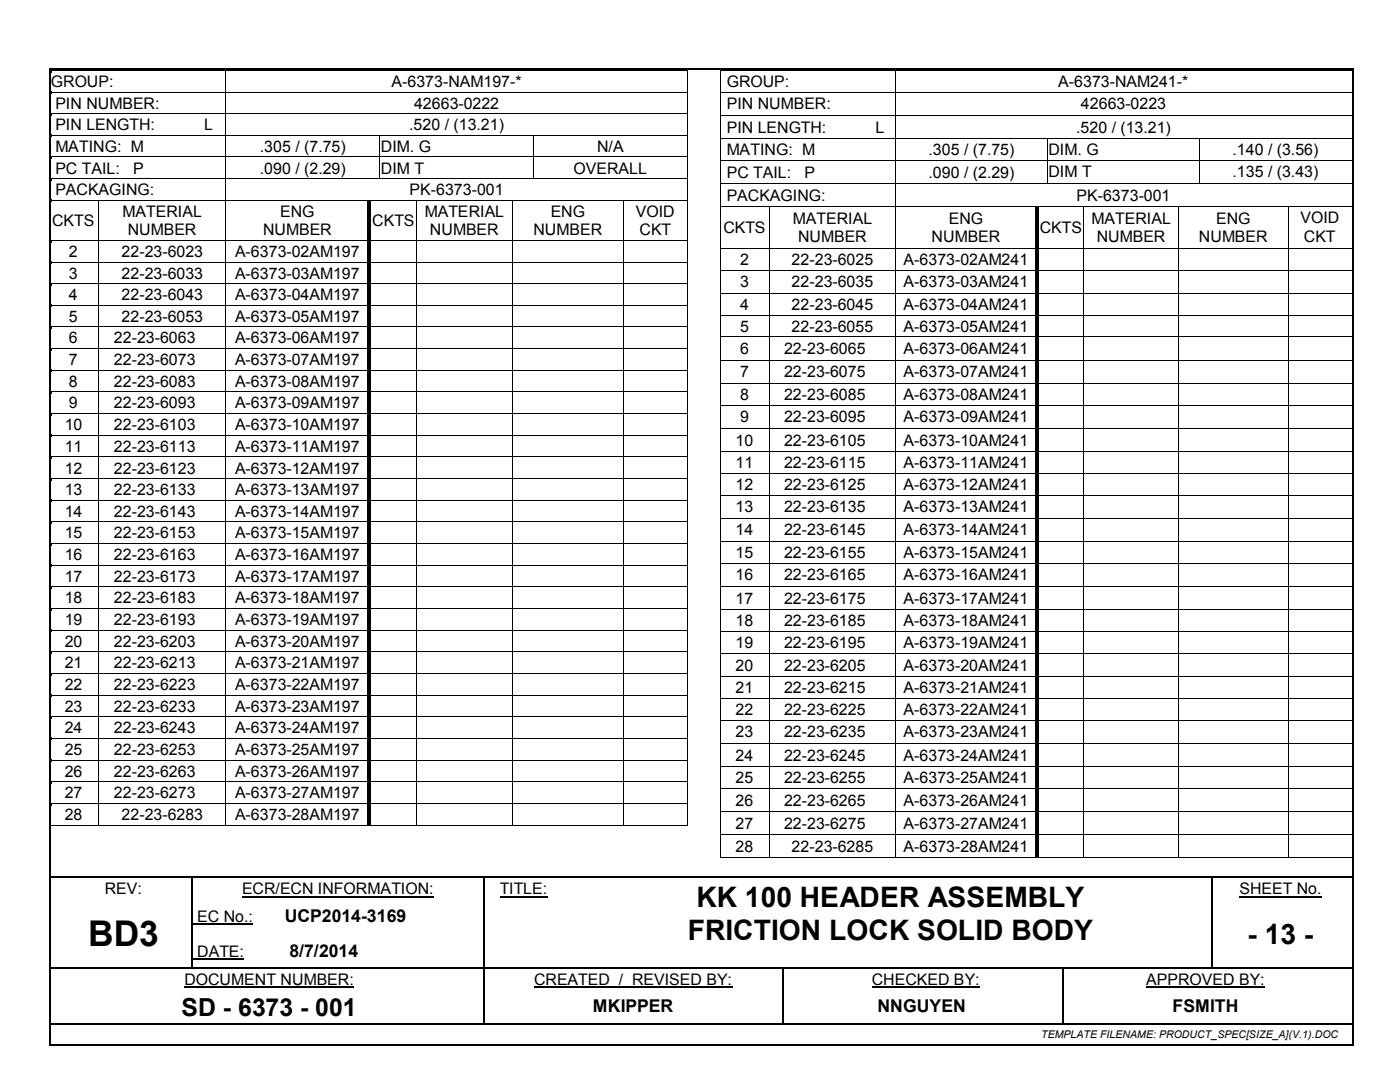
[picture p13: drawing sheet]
<svg xmlns="http://www.w3.org/2000/svg" width="279mm" height="216mm" viewBox="0 0 279 216" stroke-linecap="round" stroke-linejoin="round" font-family="sans-serif">
<defs><g id="words">
<text font-size="7.1" x="17.6" y="188.8">BD3</text>
<g font-size="5.6">
<text x="139" y="181.1">KK 100 HEADER ASSEMBLY</text>
<text x="137.3" y="187.6">FRICTION LOCK SOLID BODY</text>
<text x="249" y="188.3">- 13 -</text>
</g>
<text font-size="5" x="36.2" y="202.7">SD - 6373 - 001</text>
<g font-size="3.5">
<text x="56.8" y="184.1">UCP2014-3169</text>
<text x="57.8" y="191">8/7/2014</text>
<text x="118.3" y="202">MKIPPER</text>
<text x="175.1" y="202">NNGUYEN</text>
<text x="234" y="202">FSMITH</text>
</g>
<g font-size="3.2">
<text x="10.2" y="17.4">GROUP:</text>
<text x="78.1" y="17.4">A-6373-NAM197-*</text>
<text x="145" y="17.4">GROUP:</text>
<text x="211.2" y="17.4">A-6373-NAM241-*</text>
<text x="11" y="21.7">PIN NUMBER:</text>
<text x="82.6" y="21.7">42663-0222</text>
<text x="145" y="21.8">PIN NUMBER:</text>
<text x="215.7" y="21.8">42663-0223</text>
<text x="11" y="26">PIN LENGTH:</text>
<text x="40.7" y="26">L</text>
<text x="81.7" y="26">.520 / (13.21)</text>
<text x="145" y="26.5">PIN LENGTH:</text>
<text x="174.7" y="26.5">L</text>
<text x="214.8" y="26.5">.520 / (13.21)</text>
<text x="11" y="30.3">MATING: M</text>
<text x="11" y="34.6">PC TAIL:</text>
<text x="26.6" y="34.6">P</text>
<text x="51.9" y="30.3">.305 / (7.75)</text>
<text x="51.9" y="34.6">.090 / (2.29)</text>
<text x="76" y="30.3">DIM. G</text>
<text x="76" y="34.6">DIM T</text>
<text x="114.5" y="34.6">OVERALL</text>
<text x="119.2" y="30.3">N/A</text>
<text x="145" y="31">MATING: M</text>
<text x="145" y="35.5">PC TAIL:</text>
<text x="160.6" y="35.5">P</text>
<text x="185.3" y="31">.305 / (7.75)</text>
<text x="185.3" y="35.5">.090 / (2.29)</text>
<text x="209.3" y="30.9">DIM. G</text>
<text x="209.3" y="35.3">DIM T</text>
<text x="246" y="30.9">.140 / (3.56)</text>
<text x="246" y="35.3">.135 / (3.43)</text>
<text x="11" y="38.9">PACKAGING:</text>
<text x="81.7" y="38.9">PK-6373-001</text>
<text x="145" y="40.1">PACKAGING:</text>
<text x="214.8" y="40.1">PK-6373-001</text>
<text x="10.4" y="45.1">CKTS</text>
<text x="24.4" y="43.3">MATERIAL</text>
<text x="25.5" y="46.9">NUMBER</text>
<text x="52.5" y="46.9">NUMBER</text>
<text x="55.9" y="43.3">ENG</text>
<text x="74.3" y="45.1">CKTS</text>
<text x="84.8" y="43.3">MATERIAL</text>
<text x="85.8" y="46.9">NUMBER</text>
<text x="106.5" y="46.9">NUMBER</text>
<text x="109.9" y="43.3">ENG</text>
<text x="126.9" y="43.3">VOID</text>
<text x="127.6" y="46.9">CKT</text>
<text x="144.4" y="46.5">CKTS</text>
<text x="158.2" y="44.7">MATERIAL</text>
<text x="189.4" y="44.7">ENG</text>
<text x="207.5" y="46.5">CKTS</text>
<text x="217.8" y="44.7">MATERIAL</text>
<text x="242.7" y="44.7">ENG</text>
<text x="259.5" y="44.5">VOID</text>
<text x="13.8" y="51.3">2</text>
<text x="24.3" y="51.3">22-23-6023</text>
<text x="46.9" y="51.3">A-6373-02AM197</text>
<text x="147.7" y="52.9">2</text>
<text x="158" y="52.9">22-23-6025</text>
<text x="159.3" y="48.3">NUMBER</text>
<text x="180.3" y="52.9">A-6373-02AM241</text>
<text x="185.9" y="48.3">NUMBER</text>
<text x="218.9" y="48.3">NUMBER</text>
<text x="239.3" y="48.3">NUMBER</text>
<text x="260.2" y="48.2">CKT</text>
<text x="13.8" y="55.6">3</text>
<text x="13.8" y="59.9">4</text>
<text x="24.3" y="55.6">22-23-6033</text>
<text x="24.3" y="59.9">22-23-6043</text>
<text x="46.9" y="55.6">A-6373-03AM197</text>
<text x="46.9" y="59.9">A-6373-04AM197</text>
<text x="147.7" y="57.4">3</text>
<text x="158" y="57.4">22-23-6035</text>
<text x="180.3" y="57.4">A-6373-03AM241</text>
<text x="13.8" y="64.2">5</text>
<text x="24.3" y="64.2">22-23-6053</text>
<text x="46.9" y="64.2">A-6373-05AM197</text>
<text x="147.7" y="61.8">4</text>
<text x="158" y="61.8">22-23-6045</text>
<text x="180.3" y="61.8">A-6373-04AM241</text>
<text x="13.8" y="68.5">6</text>
<text x="22.7" y="68.5">22-23-6063</text>
<text x="46.9" y="68.5">A-6373-06AM197</text>
<text x="147.7" y="66.2">5</text>
<text x="147.7" y="70.7">6</text>
<text x="156.5" y="70.7">22-23-6065</text>
<text x="158" y="66.2">22-23-6055</text>
<text x="180.3" y="66.2">A-6373-05AM241</text>
<text x="180.3" y="70.7">A-6373-06AM241</text>
<text x="13.8" y="72.9">7</text>
<text x="13.8" y="77.2">8</text>
<text x="22.7" y="72.9">22-23-6073</text>
<text x="22.7" y="77.2">22-23-6083</text>
<text x="46.9" y="72.9">A-6373-07AM197</text>
<text x="46.9" y="77.2">A-6373-08AM197</text>
<text x="147.7" y="75.3">7</text>
<text x="156.5" y="75.3">22-23-6075</text>
<text x="180.3" y="75.3">A-6373-07AM241</text>
<text x="13.8" y="81.5">9</text>
<text x="22.7" y="81.5">22-23-6093</text>
<text x="46.9" y="81.5">A-6373-09AM197</text>
<text x="147.7" y="79.8">8</text>
<text x="156.5" y="79.8">22-23-6085</text>
<text x="180.3" y="79.8">A-6373-08AM241</text>
<text x="12.9" y="85.8">10</text>
<text x="22.7" y="85.8">22-23-6103</text>
<text x="46.9" y="85.8">A-6373-10AM197</text>
<text x="146.8" y="88.9">10</text>
<text x="147.7" y="84.3">9</text>
<text x="156.5" y="84.3">22-23-6095</text>
<text x="156.5" y="88.9">22-23-6105</text>
<text x="180.3" y="84.3">A-6373-09AM241</text>
<text x="180.3" y="88.9">A-6373-10AM241</text>
<text x="12.9" y="90.1">11</text>
<text x="12.9" y="94.5">12</text>
<text x="22.7" y="90.1">22-23-6113</text>
<text x="22.7" y="94.5">22-23-6123</text>
<text x="46.9" y="90.1">A-6373-11AM197</text>
<text x="46.9" y="94.5">A-6373-12AM197</text>
<text x="146.8" y="93.4">11</text>
<text x="156.5" y="93.4">22-23-6115</text>
<text x="180.3" y="93.4">A-6373-11AM241</text>
<text x="12.9" y="98.8">13</text>
<text x="22.7" y="98.8">22-23-6133</text>
<text x="46.9" y="98.8">A-6373-13AM197</text>
<text x="146.8" y="97.7">12</text>
<text x="156.5" y="97.7">22-23-6125</text>
<text x="180.3" y="97.7">A-6373-12AM241</text>
<text x="12.9" y="103.1">14</text>
<text x="12.9" y="107.4">15</text>
<text x="22.7" y="103.1">22-23-6143</text>
<text x="22.7" y="107.4">22-23-6153</text>
<text x="46.9" y="103.1">A-6373-14AM197</text>
<text x="46.9" y="107.4">A-6373-15AM197</text>
<text x="146.8" y="102.2">13</text>
<text x="146.8" y="106.8">14</text>
<text x="156.5" y="102.2">22-23-6135</text>
<text x="156.5" y="106.8">22-23-6145</text>
<text x="180.3" y="102.2">A-6373-13AM241</text>
<text x="180.3" y="106.8">A-6373-14AM241</text>
<text x="12.9" y="111.8">16</text>
<text x="22.7" y="111.8">22-23-6163</text>
<text x="46.9" y="111.8">A-6373-16AM197</text>
<text x="146.8" y="111.3">15</text>
<text x="156.5" y="111.3">22-23-6155</text>
<text x="180.3" y="111.3">A-6373-15AM241</text>
<text x="12.9" y="116.1">17</text>
<text x="22.7" y="116.1">22-23-6173</text>
<text x="46.9" y="116.1">A-6373-17AM197</text>
<text x="146.8" y="115.8">16</text>
<text x="156.5" y="115.8">22-23-6165</text>
<text x="180.3" y="115.8">A-6373-16AM241</text>
<text x="12.9" y="120.4">18</text>
<text x="12.9" y="124.7">19</text>
<text x="22.7" y="120.4">22-23-6183</text>
<text x="22.7" y="124.7">22-23-6193</text>
<text x="46.9" y="120.4">A-6373-18AM197</text>
<text x="46.9" y="124.7">A-6373-19AM197</text>
<text x="146.8" y="120.5">17</text>
<text x="146.8" y="125">18</text>
<text x="156.5" y="120.5">22-23-6175</text>
<text x="156.5" y="125">22-23-6185</text>
<text x="180.3" y="120.5">A-6373-17AM241</text>
<text x="180.3" y="125">A-6373-18AM241</text>
<text x="12.9" y="129">20</text>
<text x="22.7" y="129">22-23-6203</text>
<text x="46.9" y="129">A-6373-20AM197</text>
<text x="146.8" y="129.3">19</text>
<text x="156.5" y="129.3">22-23-6195</text>
<text x="180.3" y="129.3">A-6373-19AM241</text>
<text x="12.9" y="133.3">21</text>
<text x="12.9" y="137.7">22</text>
<text x="22.7" y="133.3">22-23-6213</text>
<text x="22.7" y="137.7">22-23-6223</text>
<text x="46.9" y="133.3">A-6373-21AM197</text>
<text x="46.9" y="137.7">A-6373-22AM197</text>
<text x="146.8" y="133.8">20</text>
<text x="156.5" y="133.8">22-23-6205</text>
<text x="180.3" y="133.8">A-6373-20AM241</text>
<text x="12.9" y="142">23</text>
<text x="22.7" y="142">22-23-6233</text>
<text x="46.9" y="142">A-6373-23AM197</text>
<text x="146.8" y="138.3">21</text>
<text x="146.8" y="142.7">22</text>
<text x="156.5" y="138.3">22-23-6215</text>
<text x="156.5" y="142.7">22-23-6225</text>
<text x="180.3" y="138.3">A-6373-21AM241</text>
<text x="180.3" y="142.7">A-6373-22AM241</text>
<text x="12.9" y="146.3">24</text>
<text x="22.7" y="146.3">22-23-6243</text>
<text x="46.9" y="146.3">A-6373-24AM197</text>
<text x="146.8" y="147.2">23</text>
<text x="156.5" y="147.2">22-23-6235</text>
<text x="180.3" y="147.2">A-6373-23AM241</text>
<text x="12.9" y="150.6">25</text>
<text x="12.9" y="155">26</text>
<text x="22.7" y="150.6">22-23-6253</text>
<text x="22.7" y="155">22-23-6263</text>
<text x="46.9" y="150.6">A-6373-25AM197</text>
<text x="46.9" y="155">A-6373-26AM197</text>
<text x="146.8" y="151.8">24</text>
<text x="156.5" y="151.8">22-23-6245</text>
<text x="180.3" y="151.8">A-6373-24AM241</text>
<text x="12.9" y="159.3">27</text>
<text x="22.7" y="159.3">22-23-6273</text>
<text x="46.9" y="159.3">A-6373-27AM197</text>
<text x="146.8" y="156.3">25</text>
<text x="146.8" y="160.7">26</text>
<text x="156.5" y="156.3">22-23-6255</text>
<text x="156.5" y="160.7">22-23-6265</text>
<text x="180.3" y="156.3">A-6373-25AM241</text>
<text x="180.3" y="160.7">A-6373-26AM241</text>
<text x="12.9" y="163.6">28</text>
<text x="24.3" y="163.6">22-23-6283</text>
<text x="46.9" y="163.6">A-6373-28AM197</text>
<text x="146.8" y="165.4">27</text>
<text x="156.5" y="165.4">22-23-6275</text>
<text x="180.3" y="165.4">A-6373-27AM241</text>
<text x="146.8" y="170">28</text>
<text x="158" y="170">22-23-6285</text>
<text x="180.3" y="170">A-6373-28AM241</text>
<text x="20.9" y="178.5">REV:</text>
<text x="48.3" y="178.5">ECR/ECN INFORMATION:</text>
<text x="99.7" y="178.5">TITLE:</text>
<text x="247.4" y="178.5">SHEET No.</text>
<text x="39.4" y="184">EC No.:</text>
<text x="39.4" y="190.9">DATE:</text>
<text x="36.8" y="196.5">DOCUMENT NUMBER:</text>
<text x="106.6" y="196.5">CREATED / REVISED BY:</text>
<text x="174" y="196.5">CHECKED BY:</text>
<text x="228.8" y="196.5">APPROVED BY:</text>
</g>
<text font-size="2.1" x="207.8" y="207.1">TEMPLATE FILENAME: PRODUCT_SPEC[SIZE_A](V.1).DOC</text>
</g></defs>
<path d="M48.3 178.9h38.3M99.7 178.9h9.6M247.4 178.9h16.4M36.8 197h33.9M38.5 184.5h12M38.5 191.4h10.2M106.6 197h39.5M174 197h21.5M228.8 197h23.6" fill="none" stroke="#000" stroke-width=".21"/>
<g fill="none" stroke="#000" stroke-width=".34">
<path d="M10 14v194.3M10.2 13.8h259.7M270 14v194.3M10.2 175.1h28M38.6 175.1h57.8M96.7 175.1h16.8M113.9 175.1h127.9M242.1 175.1h26.9M96.5 198.1v6.1M156.2 198.1v6.1M10.2 204.4h86.2M10.2 208.4h259.7"/>
<path d="M96.7 204.4h59.3M156.4 204.4h55.5M212.3 204.4h56.7"/>
</g>
<g fill="#000">
<path d="M9.8 13.6h.4v.4h-.4zM10.2 14h.1v.4h-.1zM10.2 14h.1v.1h-.1zM10.2 18.3h.1v.4h-.1zM45 14.1h.2v.3h-.2zM45 14h.2v.1h-.2zM45 18.3h.2v.4h-.2zM137.1 14h.1v.4h-.1zM137.1 14h.1v.1h-.1zM137.1 18.3h.1v.4h-.1zM143.8 14h.2v.4h-.2zM143.8 14h.2v.1h-.2z"/>
<path d="M143.8 18.3h.2v.5h-.2zM178.6 14.1h.1v.3h-.1zM178.6 14h.1v.1h-.1zM178.6 18.3h.1v.5h-.1zM269.7 14h.2v.1h-.2zM269.9 13.6h.3v.4h-.3zM10.2 22.6h.1v.4h-.1zM10.2 26.9h.1v.4h-.1zM10.2 31.2h.1v.5h-.1zM10.2 35.6h.1v.4h-.1zM45 22.6h.2v.4h-.2zM45 26.9h.2v.4h-.2z"/>
<path d="M45 31.2h.2v.5h-.2zM45 35.6h.2v.4h-.2zM75.7 27.1h.2v.2h-.2zM75.7 26.9h.2v.2h-.2zM75.7 31.2h.2v.5h-.2zM75.7 35.6h.2v.1h-.2zM106.4 27.1h.2v.2h-.2zM106.4 26.9h.2v.2h-.2zM106.4 31.2h.2v.5h-.2zM106.4 35.6h.2v.1h-.2zM137.1 22.6h.1v.4h-.1zM137.1 26.9h.1v.4h-.1z"/>
<path d="M137.1 31.2h.1v.5h-.1zM137.1 35.6h.1v.4h-.1zM143.8 22.9h.2v.5h-.2zM143.8 27.6h.2v.4h-.2zM143.8 31.9h.2v.4h-.2zM143.8 36.5h.2v.5h-.2zM178.6 22.9h.1v.5h-.1zM178.6 27.6h.1v.4h-.1zM178.6 31.9h.1v.4h-.1zM178.6 36.5h.1v.5h-.1zM208.9 27.7h.2v.3h-.2zM208.9 27.6h.2v.1h-.2z"/>
<path d="M208.9 31.9h.2v.4h-.2zM208.9 36.5h.2v.2h-.2zM239.2 27.7h.2v.3h-.2zM239.2 27.6h.2v.1h-.2zM239.2 31.9h.2v.4h-.2zM239.2 36.5h.2v.2h-.2zM10.2 39.9h.1v.4h-.1zM10.2 47.9h.1v.4h-.1zM10.2 52.2h.1v.4h-.1zM10.2 56.5h.1v.4h-.1zM19.6 40h.2v.3h-.2zM19.6 39.9h.2v.1h-.2z"/>
<path d="M19.6 47.9h.2v.4h-.2zM19.6 52.2h.2v.4h-.2zM19.6 56.5h.2v.4h-.2zM45 39.9h.2v.4h-.2zM45 47.9h.2v.4h-.2zM45 52.2h.2v.4h-.2zM45 56.5h.2v.4h-.2zM73.3 40h.2v.3h-.2zM73.3 39.9h.1v.1h-.1zM73.3 47.9h.2v.4h-.2zM73.3 52.2h.2v.4h-.2zM73.3 56.5h.2v.4h-.2z"/>
<path d="M73.8 40h.2v.3h-.2zM73.8 47.9h.2v.4h-.2zM73.8 52.2h.2v.4h-.2zM73.8 56.5h.2v.4h-.2zM83.1 40h.2v.3h-.2zM83.1 39.9h.2v.1h-.2zM83.1 47.9h.2v.4h-.2zM83.1 52.2h.2v.4h-.2zM83.1 56.5h.2v.4h-.2zM102.2 40h.1v.3h-.1zM102.2 39.9h.1v.1h-.1zM102.2 47.9h.1v.4h-.1z"/>
<path d="M102.2 52.2h.1v.4h-.1zM102.2 56.5h.1v.4h-.1zM124.4 40h.1v.3h-.1zM124.4 39.9h.1v.1h-.1zM124.4 47.9h.1v.4h-.1zM124.4 52.2h.1v.4h-.1zM124.4 56.5h.1v.4h-.1zM137.1 39.9h.1v.4h-.1zM137.1 47.9h.1v.4h-.1zM137.1 52.2h.1v.4h-.1zM137.1 56.5h.1v.4h-.1zM143.8 41.1h.2v.5h-.2z"/>
<path d="M143.8 49.4h.2v.5h-.2zM143.8 53.8h.2v.4h-.2zM143.8 58.4h.2v.4h-.2zM153.5 41.3h.2v.3h-.2zM153.5 41.1h.2v.2h-.2zM153.5 49.4h.2v.5h-.2zM153.5 53.8h.2v.4h-.2zM153.5 58.4h.2v.4h-.2zM178.6 41.1h.1v.5h-.1zM178.6 49.4h.1v.5h-.1zM178.6 53.8h.1v.4h-.1zM178.6 58.4h.1v.4h-.1z"/>
<path d="M206.5 41.3h.3v.3h-.3zM206.5 41.1h.2v.2h-.2zM206.5 49.4h.3v.5h-.3zM206.5 53.8h.3v.4h-.3zM206.5 58.4h.3v.4h-.3zM207.1 41.3h.2v.3h-.2zM207.1 49.4h.2v.5h-.2zM207.1 53.8h.2v.4h-.2zM207.1 58.4h.2v.4h-.2zM216.2 41.3h.2v.3h-.2zM216.2 41.1h.2v.2h-.2zM216.2 49.4h.2v.5h-.2z"/>
<path d="M216.2 53.8h.2v.4h-.2zM216.2 58.4h.2v.4h-.2zM235.1 41.3h.1v.3h-.1zM235.1 41.1h.1v.2h-.1zM235.1 49.4h.1v.5h-.1zM235.1 53.8h.1v.4h-.1zM235.1 58.4h.1v.4h-.1zM257 41.3h.2v.3h-.2zM257 41.1h.2v.2h-.2zM257 49.4h.2v.5h-.2zM257 53.8h.2v.4h-.2zM257 58.4h.2v.4h-.2z"/>
<path d="M10.2 60.8h.1v.5h-.1zM10.2 65.2h.1v.4h-.1zM10.2 69.5h.1v.4h-.1zM10.2 73.8h.1v.4h-.1zM10.2 78.1h.1v.4h-.1zM19.6 60.8h.2v.5h-.2zM19.6 65.2h.2v.4h-.2zM19.6 69.5h.2v.4h-.2zM19.6 73.8h.2v.4h-.2zM19.6 78.1h.2v.4h-.2zM45 60.8h.2v.5h-.2zM45 65.2h.2v.4h-.2z"/>
<path d="M45 69.5h.2v.4h-.2zM45 73.8h.2v.4h-.2zM45 78.1h.2v.4h-.2zM73.3 60.8h.2v.5h-.2zM73.3 65.2h.2v.4h-.2zM73.3 69.5h.2v.4h-.2zM73.3 73.8h.2v.4h-.2zM73.3 78.1h.2v.4h-.2zM73.8 60.8h.2v.5h-.2zM73.8 65.2h.2v.4h-.2zM73.8 69.5h.2v.4h-.2zM73.8 73.8h.2v.4h-.2z"/>
<path d="M73.8 78.1h.2v.4h-.2zM83.1 60.8h.2v.5h-.2zM83.1 65.2h.2v.4h-.2zM83.1 69.5h.2v.4h-.2zM83.1 73.8h.2v.4h-.2zM83.1 78.1h.2v.4h-.2zM102.2 60.8h.1v.5h-.1zM102.2 65.2h.1v.4h-.1zM102.2 69.5h.1v.4h-.1zM102.2 73.8h.1v.4h-.1zM102.2 78.1h.1v.4h-.1zM124.4 60.8h.1v.5h-.1z"/>
<path d="M124.4 65.2h.1v.4h-.1zM124.4 69.5h.1v.4h-.1zM124.4 73.8h.1v.4h-.1zM124.4 78.1h.1v.4h-.1zM137.1 60.8h.1v.5h-.1zM137.1 65.2h.1v.4h-.1zM137.1 69.5h.1v.4h-.1zM137.1 73.8h.1v.4h-.1zM137.1 78.1h.1v.4h-.1zM143.8 62.8h.2v.4h-.2zM143.8 67.1h.2v.5h-.2zM143.8 71.8h.2v.4h-.2z"/>
<path d="M143.8 76.4h.2v.4h-.2zM153.5 62.8h.2v.4h-.2zM153.5 67.1h.2v.5h-.2zM153.5 71.8h.2v.4h-.2zM153.5 76.4h.2v.4h-.2zM178.6 62.8h.1v.4h-.1zM178.6 67.1h.1v.5h-.1zM178.6 71.8h.1v.4h-.1zM178.6 76.4h.1v.4h-.1zM206.5 62.8h.3v.4h-.3zM206.5 67.1h.3v.5h-.3zM206.5 71.8h.3v.4h-.3z"/>
<path d="M206.5 76.4h.3v.4h-.3zM207.1 62.8h.2v.4h-.2zM207.1 67.1h.2v.5h-.2zM207.1 71.8h.2v.4h-.2zM207.1 76.4h.2v.4h-.2zM216.2 62.8h.2v.4h-.2zM216.2 67.1h.2v.5h-.2zM216.2 71.8h.2v.4h-.2zM216.2 76.4h.2v.4h-.2zM235.1 62.8h.1v.4h-.1zM235.1 67.1h.1v.5h-.1zM235.1 71.8h.1v.4h-.1z"/>
<path d="M235.1 76.4h.1v.4h-.1zM257 62.8h.2v.4h-.2zM257 67.1h.2v.5h-.2zM257 71.8h.2v.4h-.2zM257 76.4h.2v.4h-.2zM10.2 82.4h.1v.4h-.1zM10.2 86.7h.1v.5h-.1zM10.2 91.1h.1v.4h-.1zM10.2 95.4h.1v.4h-.1zM19.6 82.4h.2v.4h-.2zM19.6 86.7h.2v.5h-.2zM19.6 91.1h.2v.4h-.2z"/>
<path d="M19.6 95.4h.2v.4h-.2zM45 82.4h.2v.4h-.2zM45 86.7h.2v.5h-.2zM45 91.1h.2v.4h-.2zM45 95.4h.2v.4h-.2zM73.3 82.4h.2v.4h-.2zM73.3 86.7h.2v.5h-.2zM73.3 91.1h.2v.4h-.2zM73.3 95.4h.2v.4h-.2zM73.8 82.4h.2v.4h-.2zM73.8 86.7h.2v.5h-.2zM73.8 91.1h.2v.4h-.2z"/>
<path d="M73.8 95.4h.2v.4h-.2zM83.1 82.4h.2v.4h-.2zM83.1 86.7h.2v.5h-.2zM83.1 91.1h.2v.4h-.2zM83.1 95.4h.2v.4h-.2zM102.2 82.4h.1v.4h-.1zM102.2 86.7h.1v.5h-.1zM102.2 91.1h.1v.4h-.1zM102.2 95.4h.1v.4h-.1zM124.4 82.4h.1v.4h-.1zM124.4 86.7h.1v.5h-.1zM124.4 91.1h.1v.4h-.1z"/>
<path d="M124.4 95.4h.1v.4h-.1zM137.1 82.4h.1v.4h-.1zM137.1 86.7h.1v.5h-.1zM137.1 91.1h.1v.4h-.1zM137.1 95.4h.1v.4h-.1zM143.8 80.7h.2v.5h-.2zM143.8 85.4h.2v.4h-.2zM143.8 90h.2v.4h-.2zM143.8 94.4h.2v.4h-.2zM143.8 98.7h.2v.4h-.2zM153.5 80.7h.2v.5h-.2zM153.5 85.4h.2v.4h-.2z"/>
<path d="M153.5 90h.2v.4h-.2zM153.5 94.4h.2v.4h-.2zM153.5 98.7h.2v.4h-.2zM178.6 80.7h.1v.5h-.1zM178.6 85.4h.1v.4h-.1zM178.6 90h.1v.4h-.1zM178.6 94.4h.1v.4h-.1zM178.6 98.7h.1v.4h-.1zM206.5 80.7h.3v.5h-.3zM206.5 85.4h.3v.4h-.3zM206.5 90h.3v.4h-.3zM206.5 94.4h.3v.4h-.3z"/>
<path d="M206.5 98.7h.3v.4h-.3zM207.1 80.7h.2v.5h-.2zM207.1 85.4h.2v.4h-.2zM207.1 90h.2v.4h-.2zM207.1 94.4h.2v.4h-.2zM207.1 98.7h.2v.4h-.2zM216.2 80.7h.2v.5h-.2zM216.2 85.4h.2v.4h-.2zM216.2 90h.2v.4h-.2zM216.2 94.4h.2v.4h-.2zM216.2 98.7h.2v.4h-.2zM235.1 80.7h.1v.5h-.1z"/>
<path d="M235.1 85.4h.1v.4h-.1zM235.1 90h.1v.4h-.1zM235.1 94.4h.1v.4h-.1zM235.1 98.7h.1v.4h-.1zM257 80.7h.2v.5h-.2zM257 85.4h.2v.4h-.2zM257 90h.2v.4h-.2zM257 94.4h.2v.4h-.2zM257 98.7h.2v.4h-.2zM10.2 99.7h.1v.5h-.1zM10.2 104.1h.1v.4h-.1zM10.2 108.4h.1v.4h-.1z"/>
<path d="M10.2 112.7h.1v.4h-.1zM10.2 117h.1v.4h-.1zM19.6 99.7h.2v.5h-.2zM19.6 104.1h.2v.4h-.2zM19.6 108.4h.2v.4h-.2zM19.6 112.7h.2v.4h-.2zM19.6 117h.2v.4h-.2zM45 99.7h.2v.5h-.2zM45 104.1h.2v.4h-.2zM45 108.4h.2v.4h-.2zM45 112.7h.2v.4h-.2zM45 117h.2v.4h-.2z"/>
<path d="M73.3 99.7h.2v.5h-.2zM73.3 104.1h.2v.4h-.2zM73.3 108.4h.2v.4h-.2zM73.3 112.7h.2v.4h-.2zM73.3 117h.2v.4h-.2zM73.8 99.7h.2v.5h-.2zM73.8 104.1h.2v.4h-.2zM73.8 108.4h.2v.4h-.2zM73.8 112.7h.2v.4h-.2zM73.8 117h.2v.4h-.2zM83.1 99.7h.2v.5h-.2zM83.1 104.1h.2v.4h-.2z"/>
<path d="M83.1 108.4h.2v.4h-.2zM83.1 112.7h.2v.4h-.2zM83.1 117h.2v.4h-.2zM102.2 99.7h.1v.5h-.1zM102.2 104.1h.1v.4h-.1zM102.2 108.4h.1v.4h-.1zM102.2 112.7h.1v.4h-.1zM102.2 117h.1v.4h-.1zM124.4 99.7h.1v.5h-.1zM124.4 104.1h.1v.4h-.1zM124.4 108.4h.1v.4h-.1zM124.4 112.7h.1v.4h-.1z"/>
<path d="M124.4 117h.1v.4h-.1zM137.1 99.7h.1v.5h-.1zM137.1 104.1h.1v.4h-.1zM137.1 108.4h.1v.4h-.1zM137.1 112.7h.1v.4h-.1zM137.1 117h.1v.4h-.1zM143.8 103.3h.2v.5h-.2zM143.8 108h.2v.4h-.2zM143.8 112.3h.2v.4h-.2zM143.8 116.9h.2v.4h-.2zM153.5 103.3h.2v.5h-.2zM153.5 108h.2v.4h-.2z"/>
<path d="M153.5 112.3h.2v.4h-.2zM153.5 116.9h.2v.4h-.2zM178.6 103.3h.1v.5h-.1zM178.6 108h.1v.4h-.1zM178.6 112.3h.1v.4h-.1zM178.6 116.9h.1v.4h-.1zM206.5 103.3h.3v.5h-.3zM206.5 108h.3v.4h-.3zM206.5 112.3h.3v.4h-.3zM206.5 116.9h.3v.4h-.3zM207.1 103.3h.2v.5h-.2zM207.1 108h.2v.4h-.2z"/>
<path d="M207.1 112.3h.2v.4h-.2zM207.1 116.9h.2v.4h-.2zM216.2 103.3h.2v.5h-.2zM216.2 108h.2v.4h-.2zM216.2 112.3h.2v.4h-.2zM216.2 116.9h.2v.4h-.2zM235.1 103.3h.1v.5h-.1zM235.1 108h.1v.4h-.1zM235.1 112.3h.1v.4h-.1zM235.1 116.9h.1v.4h-.1zM257 103.3h.2v.5h-.2zM257 108h.2v.4h-.2z"/>
<path d="M257 112.3h.2v.4h-.2zM257 116.9h.2v.4h-.2zM10.2 121.3h.1v.5h-.1zM10.2 125.6h.1v.5h-.1zM10.2 130h.1v.4h-.1zM10.2 134.3h.1v.4h-.1zM10.2 138.6h.1v.4h-.1zM19.6 121.3h.2v.5h-.2zM19.6 125.6h.2v.5h-.2zM19.6 130h.2v.4h-.2zM19.6 134.3h.2v.4h-.2zM19.6 138.6h.2v.4h-.2z"/>
<path d="M45 121.3h.2v.5h-.2zM45 125.6h.2v.5h-.2zM45 130h.2v.4h-.2zM45 134.3h.2v.4h-.2zM45 138.6h.2v.4h-.2zM73.3 121.3h.2v.5h-.2zM73.3 125.6h.2v.5h-.2zM73.3 130h.2v.4h-.2zM73.3 134.3h.2v.4h-.2zM73.3 138.6h.2v.4h-.2zM73.8 121.3h.2v.5h-.2zM73.8 125.6h.2v.5h-.2z"/>
<path d="M73.8 130h.2v.4h-.2zM73.8 134.3h.2v.4h-.2zM73.8 138.6h.2v.4h-.2zM83.1 121.3h.2v.5h-.2zM83.1 125.6h.2v.5h-.2zM83.1 130h.2v.4h-.2zM83.1 134.3h.2v.4h-.2zM83.1 138.6h.2v.4h-.2zM102.2 121.3h.1v.5h-.1zM102.2 125.6h.1v.5h-.1zM102.2 130h.1v.4h-.1zM102.2 134.3h.1v.4h-.1z"/>
<path d="M102.2 138.6h.1v.4h-.1zM124.4 121.3h.1v.5h-.1zM124.4 125.6h.1v.5h-.1zM124.4 130h.1v.4h-.1zM124.4 134.3h.1v.4h-.1zM124.4 138.6h.1v.4h-.1zM137.1 121.3h.1v.5h-.1zM137.1 125.6h.1v.5h-.1zM137.1 130h.1v.4h-.1zM137.1 134.3h.1v.4h-.1zM137.1 138.6h.1v.4h-.1zM143.8 121.5h.2v.5h-.2z"/>
<path d="M143.8 125.9h.2v.4h-.2zM143.8 130.3h.2v.4h-.2zM143.8 134.9h.2v.4h-.2zM143.8 139.2h.2v.5h-.2zM153.5 121.5h.2v.5h-.2zM153.5 125.9h.2v.4h-.2zM153.5 130.3h.2v.4h-.2zM153.5 134.9h.2v.4h-.2zM153.5 139.2h.2v.5h-.2zM178.6 121.5h.1v.5h-.1zM178.6 125.9h.1v.4h-.1zM178.6 130.3h.1v.4h-.1z"/>
<path d="M178.6 134.9h.1v.4h-.1zM178.6 139.2h.1v.5h-.1zM206.5 121.5h.3v.5h-.3zM206.5 125.9h.3v.4h-.3zM206.5 130.3h.3v.4h-.3zM206.5 134.9h.3v.4h-.3zM206.5 139.2h.3v.5h-.3zM207.1 121.5h.2v.5h-.2zM207.1 125.9h.2v.4h-.2zM207.1 130.3h.2v.4h-.2zM207.1 134.9h.2v.4h-.2zM207.1 139.2h.2v.5h-.2z"/>
<path d="M216.2 121.5h.2v.5h-.2zM216.2 125.9h.2v.4h-.2zM216.2 130.3h.2v.4h-.2zM216.2 134.9h.2v.4h-.2zM216.2 139.2h.2v.5h-.2zM235.1 121.5h.1v.5h-.1zM235.1 125.9h.1v.4h-.1zM235.1 130.3h.1v.4h-.1zM235.1 134.9h.1v.4h-.1zM235.1 139.2h.1v.5h-.1zM257 121.5h.2v.5h-.2zM257 125.9h.2v.4h-.2z"/>
<path d="M257 130.3h.2v.4h-.2zM257 134.9h.2v.4h-.2zM257 139.2h.2v.5h-.2zM10.2 142.9h.1v.4h-.1zM10.2 147.2h.1v.5h-.1zM10.2 151.6h.1v.4h-.1zM10.2 155.9h.1v.4h-.1zM19.6 142.9h.2v.4h-.2zM19.6 147.2h.2v.5h-.2zM19.6 151.6h.2v.4h-.2zM19.6 155.9h.2v.4h-.2zM45 142.9h.2v.4h-.2z"/>
<path d="M45 147.2h.2v.5h-.2zM45 151.6h.2v.4h-.2zM45 155.9h.2v.4h-.2zM73.3 142.9h.2v.4h-.2zM73.3 147.2h.2v.5h-.2zM73.3 151.6h.2v.4h-.2zM73.3 155.9h.2v.4h-.2zM73.8 142.9h.2v.4h-.2zM73.8 147.2h.2v.5h-.2zM73.8 151.6h.2v.4h-.2zM73.8 155.9h.2v.4h-.2zM83.1 142.9h.2v.4h-.2z"/>
<path d="M83.1 147.2h.2v.5h-.2zM83.1 151.6h.2v.4h-.2zM83.1 155.9h.2v.4h-.2zM102.2 142.9h.1v.4h-.1zM102.2 147.2h.1v.5h-.1zM102.2 151.6h.1v.4h-.1zM102.2 155.9h.1v.4h-.1zM124.4 142.9h.1v.4h-.1zM124.4 147.2h.1v.5h-.1zM124.4 151.6h.1v.4h-.1zM124.4 155.9h.1v.4h-.1zM137.1 142.9h.1v.4h-.1z"/>
<path d="M137.1 147.2h.1v.5h-.1zM137.1 151.6h.1v.4h-.1zM137.1 155.9h.1v.4h-.1zM143.8 143.6h.2v.4h-.2zM143.8 148.2h.2v.4h-.2zM143.8 152.8h.2v.4h-.2zM143.8 157.2h.2v.4h-.2zM153.5 143.6h.2v.4h-.2zM153.5 148.2h.2v.4h-.2zM153.5 152.8h.2v.4h-.2zM153.5 157.2h.2v.4h-.2zM178.6 143.6h.1v.4h-.1z"/>
<path d="M178.6 148.2h.1v.4h-.1zM178.6 152.8h.1v.4h-.1zM178.6 157.2h.1v.4h-.1zM206.5 143.6h.3v.4h-.3zM206.5 148.2h.3v.4h-.3zM206.5 152.8h.3v.4h-.3zM206.5 157.2h.3v.4h-.3zM207.1 143.6h.2v.4h-.2zM207.1 148.2h.2v.4h-.2zM207.1 152.8h.2v.4h-.2zM207.1 157.2h.2v.4h-.2zM216.2 143.6h.2v.4h-.2z"/>
<path d="M216.2 148.2h.2v.4h-.2zM216.2 152.8h.2v.4h-.2zM216.2 157.2h.2v.4h-.2zM235.1 143.6h.1v.4h-.1zM235.1 148.2h.1v.4h-.1zM235.1 152.8h.1v.4h-.1zM235.1 157.2h.1v.4h-.1zM257 143.6h.2v.4h-.2zM257 148.2h.2v.4h-.2zM257 152.8h.2v.4h-.2zM257 157.2h.2v.4h-.2zM10.2 160.2h.1v.5h-.1z"/>
<path d="M10.2 164.5h.1v.2h-.1zM19.6 160.2h.2v.5h-.2zM19.6 164.5h.2v.2h-.2zM38.2 175.3h.3v.2h-.3zM38.2 174.9h.4v.4h-.4zM45 160.2h.2v.5h-.2zM45 164.5h.2v.2h-.2zM73.3 160.2h.2v.5h-.2zM73.3 164.5h.1v.2h-.1zM73.8 160.2h.2v.5h-.2zM83.1 160.2h.2v.5h-.2zM83.1 164.5h.2v.2h-.2z"/>
<path d="M96.4 175.3h.2v.2h-.2zM96.4 174.9h.3v.4h-.3zM102.2 160.2h.1v.5h-.1zM102.2 164.5h.1v.2h-.1zM113.5 174.9h.4v.4h-.4zM124.4 160.2h.1v.5h-.1zM124.4 164.5h.1v.2h-.1zM137.1 160.2h.1v.5h-.1zM137.1 164.5h.1v.2h-.1zM143.8 161.8h.2v.4h-.2zM143.8 166.5h.2v.4h-.2zM143.8 171.1h.2v.1h-.2z"/>
<path d="M153.5 161.8h.2v.4h-.2zM153.5 166.5h.2v.4h-.2zM153.5 171.1h.2v.1h-.2zM178.6 161.8h.1v.4h-.1zM178.6 166.5h.1v.4h-.1zM178.6 171.1h.1v.1h-.1zM206.5 161.8h.3v.4h-.3zM206.5 166.5h.3v.4h-.3zM206.5 171.1h.2v.1h-.2zM207.1 161.8h.2v.4h-.2zM207.1 166.5h.2v.4h-.2zM216.2 161.8h.2v.4h-.2z"/>
<path d="M216.2 166.5h.2v.4h-.2zM216.2 171.1h.2v.1h-.2zM235.1 161.8h.1v.4h-.1zM235.1 166.5h.1v.4h-.1zM235.1 171.1h.1v.1h-.1zM241.8 175.3h.3v.2h-.3zM241.8 174.9h.3v.4h-.3zM257 161.8h.2v.4h-.2zM257 166.5h.2v.4h-.2zM257 171.1h.2v.1h-.2zM269 174.9h.4v.4h-.4zM269.4 174.9h.5v.4h-.5z"/>
<path d="M269.6 171.1h.1v.1h-.1zM38.2 179.2h.3v.9h-.3zM38.2 186.1h.3v.9h-.3zM38.2 193h.3v.3h-.3zM55.5 193h.3v.3h-.3zM96.4 197.4h.3v.7h-.3zM96.4 179.2h.2v.9h-.2zM96.4 186.1h.2v.9h-.2zM96.4 193h.2v.5h-.2zM113.5 193h.3v.3h-.3zM156 197.4h.4v.7h-.4zM156.1 193.3h.2v.2h-.2z"/>
<path d="M156.1 193h.2v.3h-.2zM211.9 193.3h.3v.2h-.3zM211.9 193h.3v.3h-.3zM211.9 197.4h.3v.7h-.3zM241.8 179.2h.3v.9h-.3zM241.8 186.1h.3v.9h-.3zM241.8 193h.3v.3h-.3zM9.8 208.3h.4v.3h-.4zM96.4 204.2h.3v.4h-.3zM156 204.2h.4v.4h-.4zM211.9 204.2h.4v.4h-.4zM269 204.2h.4v.4h-.4z"/>
<path d="M269.3 204.2h.3v.4h-.3zM269.6 204.2h.3v.4h-.3zM269.9 208.3h.3v.3h-.3z"/>
</g>
<g fill="none" stroke="#000" stroke-width=".25">
<path d="M73.4 40.3v7.6M73.4 48.3v3.9M73.4 52.6v3.9M73.4 56.9v3.9M73.9 40.3v7.6M73.9 48.3v3.9M73.9 52.6v3.9M73.9 56.9v3.9M206.7 41.6v7.8M206.7 49.9v3.9M206.7 54.2v4.2M206.7 58.8v4"/>
<path d="M207.2 41.6v7.8M207.2 49.9v3.9M207.2 54.2v4.2M207.2 58.8v4M73.4 61.3v3.9M73.4 65.6v3.9M73.4 69.9v3.9M73.4 74.2v3.9M73.4 78.5v3.9M73.9 61.3v3.9M73.9 65.6v3.9M73.9 69.9v3.9"/>
<path d="M73.9 74.2v3.9M73.9 78.5v3.9M206.7 63.2v3.9M206.7 67.6v4.2M206.7 72.2v4.2M206.7 76.8v3.9M207.2 63.2v3.9M207.2 67.6v4.2M207.2 72.2v4.2M207.2 76.8v3.9M73.4 82.8v3.9M73.4 87.2v3.9"/>
<path d="M73.4 91.5v3.9M73.4 95.8v3.9M73.9 82.8v3.9M73.9 87.2v3.9M73.9 91.5v3.9M73.9 95.8v3.9M206.7 81.2v4.2M206.7 85.8v4.2M206.7 90.4v4M206.7 94.8v3.9M206.7 99.1v4.2M207.2 81.2v4.2"/>
<path d="M207.2 85.8v4.2M207.2 90.4v4M207.2 94.8v3.9M207.2 99.1v4.2M73.4 100.2v3.9M73.4 104.5v3.9M73.4 108.8v3.9M73.4 113.1v3.9M73.4 117.4v3.9M73.9 100.2v3.9M73.9 104.5v3.9M73.9 108.8v3.9"/>
<path d="M73.9 113.1v3.9M73.9 117.4v3.9M206.7 103.8v4.2M206.7 108.4v3.9M206.7 112.7v4.2M206.7 117.3v4.2M207.2 103.8v4.2M207.2 108.4v3.9M207.2 112.7v4.2M207.2 117.3v4.2M73.4 121.8v3.8M73.4 126.1v3.9"/>
<path d="M73.4 130.4v3.9M73.4 134.7v3.9M73.4 139v3.9M73.9 121.8v3.8M73.9 126.1v3.9M73.9 130.4v3.9M73.9 134.7v3.9M73.9 139v3.9M206.7 122v3.9M206.7 126.3v4M206.7 130.7v4.2M206.7 135.3v3.9"/>
<path d="M206.7 139.7v3.9M207.2 122v3.9M207.2 126.3v4M207.2 130.7v4.2M207.2 135.3v3.9M207.2 139.7v3.9M73.4 143.3v3.9M73.4 147.7v3.9M73.4 152v3.9M73.4 156.3v3.9M73.9 143.3v3.9M73.9 147.7v3.9"/>
<path d="M73.9 152v3.9M73.9 156.3v3.9M206.7 144v4.2M206.7 148.6v4.2M206.7 153.2v4M206.7 157.6v4.2M207.2 144v4.2M207.2 148.6v4.2M207.2 153.2v4M207.2 157.6v4.2M38.4 175.5v3.7M73.4 160.7v3.8"/>
<path d="M73.9 160.7v3.8M96.5 175.5v3.7M206.7 162.2v4.3M206.7 166.9v4.2M207.2 162.2v4.3M207.2 166.9v4.2M241.9 175.5v3.7M10.2 193.2h28M38.4 180.1v6M38.4 187v6M38.5 193.2h17M55.8 193.2h40.6"/>
<path d="M96.5 180.1v6M96.5 187v6M96.5 193.5v3.9M96.6 193.2h16.9M113.8 193.2h42.3M156.2 193.5v3.9M156.3 193.2h55.6M212 193.5v3.9M212 198.1v6.1M212.2 193.2h29.6M241.9 180.1v6M241.9 187v6"/>
<path d="M242.1 193.2h27.8"/>
</g>
<g fill="none" stroke="#000" stroke-width=".2">
<path d="M10.3 14.1h34.7M10.3 18.4h34.7M45.1 14v4.3M45.1 18.7v3.9M45.2 14.1h91.9M45.2 18.4h91.9M137.2 14v4.3M137.2 18.7v3.9M143.9 14v4.3M143.9 18.8v4.1M144 14.1h34.6M144 18.4h34.6"/>
<path d="M178.6 14v4.3M178.6 18.8v4.1M178.7 14.1h91M178.7 18.4h91.2M10.3 22.7h34.7M10.3 27h34.7M10.3 31.3h34.7M10.3 35.6h34.7M10.3 40h9.3M19.8 40h25.2M45.1 23v3.9M45.1 27.3v3.9"/>
<path d="M45.1 31.7v3.9M45.1 36v3.9M45.2 22.7h91.9M45.2 27h30.5M45.2 31.3h30.5M45.2 35.6h30.5M45.2 40h28.1M73.4 40h9.7M75.8 27.3v3.9M75.8 31.7v3.9M75.9 27h30.5M75.9 31.3h30.5"/>
<path d="M75.9 35.6h30.5M83.3 40h18.9M102.3 40h22.1M106.5 27.3v3.9M106.5 31.7v3.9M106.6 27h30.5M106.6 31.3h30.5M106.6 35.6h30.5M124.5 40h12.6M137.2 23v3.9M137.2 27.3v3.9M137.2 31.7v3.9"/>
<path d="M137.2 36v3.9M143.9 23.4v4.2M143.9 28v3.9M143.9 32.3v4.2M143.9 37v4.1M144 23h34.6M144 27.6h34.6M144 32h34.6M144 36.6h34.6M178.6 23.4v4.2M178.6 28v3.9M178.6 32.3v4.2"/>
<path d="M178.6 37v4.1M178.7 23h91.2M178.7 27.6h30.2M178.7 32h30.2M178.7 36.6h30.2M209 28v3.9M209 32.3v4.2M209.1 27.6h30.1M209.1 32h30.1M209.1 36.6h30.1M239.3 28v3.9M239.3 32.3v4.2"/>
<path d="M239.4 27.6h30.5M239.4 32h30.5M239.4 36.6h30.5M10.3 48h9.3M10.3 52.3h9.3M10.3 56.6h9.3M19.7 40.3v7.6M19.7 48.3v3.9M19.7 52.6v3.9M19.7 56.9v3.9M19.8 48h25.2M19.8 52.3h25.2"/>
<path d="M19.8 56.6h25.2M45.1 40.3v7.6M45.1 48.3v3.9M45.1 52.6v3.9M45.1 56.9v3.9M45.2 48h28.1M45.2 52.3h28.1M45.2 56.6h28.1M74 48h9.1M74 52.3h9.1M74 56.6h9.1M83.2 40.3v7.6"/>
<path d="M83.2 48.3v3.9M83.2 52.6v3.9M83.2 56.9v3.9M83.3 48h18.9M83.3 52.3h18.9M83.3 56.6h18.9M102.2 40.3v7.6M102.2 48.3v3.9M102.2 52.6v3.9M102.2 56.9v3.9M102.3 48h22.1M102.3 52.3h22.1"/>
<path d="M102.3 56.6h22.1M124.5 40.3v7.6M124.5 48.3v3.9M124.5 52.6v3.9M124.5 56.9v3.9M124.5 48h12.6M124.5 52.3h12.6M124.5 56.6h12.6M137.2 40.3v7.6M137.2 48.3v3.9M137.2 52.6v3.9M137.2 56.9v3.9"/>
<path d="M143.9 41.6v7.8M143.9 49.9v3.9M143.9 54.2v4.2M143.9 58.8v4M144 41.2h9.5M144 49.5h9.5M144 53.9h9.5M144 58.5h9.5M153.6 41.6v7.8M153.6 49.9v3.9M153.6 54.2v4.2M153.6 58.8v4"/>
<path d="M153.7 41.2h24.9M153.7 49.5h24.9M153.7 53.9h24.9M153.7 58.5h24.9M178.6 41.6v7.8M178.6 49.9v3.9M178.6 54.2v4.2M178.6 58.8v4M178.7 41.2h27.8M178.7 49.5h27.8M178.7 53.9h27.8M178.7 58.5h27.8"/>
<path d="M206.7 41.2h9.5M207.3 49.5h8.9M207.3 53.9h8.9M207.3 58.5h8.9M216.3 41.6v7.8M216.3 49.9v3.9M216.3 54.2v4.2M216.3 58.8v4M216.4 41.2h18.7M216.4 49.5h18.7M216.4 53.9h18.7M216.4 58.5h18.7"/>
<path d="M235.2 41.6v7.8M235.2 49.9v3.9M235.2 54.2v4.2M235.2 58.8v4M235.2 41.2h21.8M235.2 49.5h21.8M235.2 53.9h21.8M235.2 58.5h21.8M257.1 41.6v7.8M257.1 49.9v3.9M257.1 54.2v4.2M257.1 58.8v4"/>
<path d="M257.2 41.2h12.7M257.2 49.5h12.7M257.2 53.9h12.7M257.2 58.5h12.7M10.3 60.9h9.3M10.3 65.2h9.3M10.3 69.6h9.3M10.3 73.9h9.3M10.3 78.2h9.3M19.7 61.3v3.9M19.7 65.6v3.9M19.7 69.9v3.9"/>
<path d="M19.7 74.2v3.9M19.7 78.5v3.9M19.8 60.9h25.2M19.8 65.2h25.2M19.8 69.6h25.2M19.8 73.9h25.2M19.8 78.2h25.2M45.1 61.3v3.9M45.1 65.6v3.9M45.1 69.9v3.9M45.1 74.2v3.9M45.1 78.5v3.9"/>
<path d="M45.2 60.9h28.1M45.2 65.2h28.1M45.2 69.6h28.1M45.2 73.9h28.1M45.2 78.2h28.1M74 60.9h9.1M74 65.2h9.1M74 69.6h9.1M74 73.9h9.1M74 78.2h9.1M83.2 61.3v3.9M83.2 65.6v3.9"/>
<path d="M83.2 69.9v3.9M83.2 74.2v3.9M83.2 78.5v3.9M83.3 60.9h18.9M83.3 65.2h18.9M83.3 69.6h18.9M83.3 73.9h18.9M83.3 78.2h18.9M102.2 61.3v3.9M102.2 65.6v3.9M102.2 69.9v3.9M102.2 74.2v3.9"/>
<path d="M102.2 78.5v3.9M102.3 60.9h22.1M102.3 65.2h22.1M102.3 69.6h22.1M102.3 73.9h22.1M102.3 78.2h22.1M124.5 61.3v3.9M124.5 65.6v3.9M124.5 69.9v3.9M124.5 74.2v3.9M124.5 78.5v3.9M124.5 60.9h12.6"/>
<path d="M124.5 65.2h12.6M124.5 69.6h12.6M124.5 73.9h12.6M124.5 78.2h12.6M137.2 61.3v3.9M137.2 65.6v3.9M137.2 69.9v3.9M137.2 74.2v3.9M137.2 78.5v3.9M143.9 63.2v3.9M143.9 67.6v4.2M143.9 72.2v4.2"/>
<path d="M143.9 76.8v3.9M144 62.9h9.5M144 67.2h9.5M144 71.8h9.5M144 76.5h9.5M153.6 63.2v3.9M153.6 67.6v4.2M153.6 72.2v4.2M153.6 76.8v3.9M153.7 62.9h24.9M153.7 67.2h24.9M153.7 71.8h24.9"/>
<path d="M153.7 76.5h24.9M178.6 63.2v3.9M178.6 67.6v4.2M178.6 72.2v4.2M178.6 76.8v3.9M178.7 62.9h27.8M178.7 67.2h27.8M178.7 71.8h27.8M178.7 76.5h27.8M207.3 62.9h8.9M207.3 67.2h8.9M207.3 71.8h8.9"/>
<path d="M207.3 76.5h8.9M216.3 63.2v3.9M216.3 67.6v4.2M216.3 72.2v4.2M216.3 76.8v3.9M216.4 62.9h18.7M216.4 67.2h18.7M216.4 71.8h18.7M216.4 76.5h18.7M235.2 63.2v3.9M235.2 67.6v4.2M235.2 72.2v4.2"/>
<path d="M235.2 76.8v3.9M235.2 62.9h21.8M235.2 67.2h21.8M235.2 71.8h21.8M235.2 76.5h21.8M257.1 63.2v3.9M257.1 67.6v4.2M257.1 72.2v4.2M257.1 76.8v3.9M257.2 62.9h12.7M257.2 67.2h12.7M257.2 71.8h12.7"/>
<path d="M257.2 76.5h12.7M10.3 82.5h9.3M10.3 86.8h9.3M10.3 91.2h9.3M10.3 95.5h9.3M10.3 99.8h9.3M19.7 82.8v3.9M19.7 87.2v3.9M19.7 91.5v3.9M19.7 95.8v3.9M19.8 82.5h25.2M19.8 86.8h25.2"/>
<path d="M19.8 91.2h25.2M19.8 95.5h25.2M19.8 99.8h25.2M45.1 82.8v3.9M45.1 87.2v3.9M45.1 91.5v3.9M45.1 95.8v3.9M45.2 82.5h28.1M45.2 86.8h28.1M45.2 91.2h28.1M45.2 95.5h28.1M45.2 99.8h28.1"/>
<path d="M74 82.5h9.1M74 86.8h9.1M74 91.2h9.1M74 95.5h9.1M74 99.8h9.1M83.2 82.8v3.9M83.2 87.2v3.9M83.2 91.5v3.9M83.2 95.8v3.9M83.3 82.5h18.9M83.3 86.8h18.9M83.3 91.2h18.9"/>
<path d="M83.3 95.5h18.9M83.3 99.8h18.9M102.2 82.8v3.9M102.2 87.2v3.9M102.2 91.5v3.9M102.2 95.8v3.9M102.3 82.5h22.1M102.3 86.8h22.1M102.3 91.2h22.1M102.3 95.5h22.1M102.3 99.8h22.1M124.5 82.8v3.9"/>
<path d="M124.5 87.2v3.9M124.5 91.5v3.9M124.5 95.8v3.9M124.5 82.5h12.6M124.5 86.8h12.6M124.5 91.2h12.6M124.5 95.5h12.6M124.5 99.8h12.6M137.2 82.8v3.9M137.2 87.2v3.9M137.2 91.5v3.9M137.2 95.8v3.9"/>
<path d="M143.9 81.2v4.2M143.9 85.8v4.2M143.9 90.4v4M143.9 94.8v3.9M143.9 99.1v4.2M144 80.8h9.5M144 85.5h9.5M144 90.1h9.5M144 94.4h9.5M144 98.8h9.5M153.6 81.2v4.2M153.6 85.8v4.2"/>
<path d="M153.6 90.4v4M153.6 94.8v3.9M153.6 99.1v4.2M153.7 80.8h24.9M153.7 85.5h24.9M153.7 90.1h24.9M153.7 94.4h24.9M153.7 98.8h24.9M178.6 81.2v4.2M178.6 85.8v4.2M178.6 90.4v4M178.6 94.8v3.9"/>
<path d="M178.6 99.1v4.2M178.7 80.8h27.8M178.7 85.5h27.8M178.7 90.1h27.8M178.7 94.4h27.8M178.7 98.8h27.8M207.3 80.8h8.9M207.3 85.5h8.9M207.3 90.1h8.9M207.3 94.4h8.9M207.3 98.8h8.9M216.3 81.2v4.2"/>
<path d="M216.3 85.8v4.2M216.3 90.4v4M216.3 94.8v3.9M216.3 99.1v4.2M216.4 80.8h18.7M216.4 85.5h18.7M216.4 90.1h18.7M216.4 94.4h18.7M216.4 98.8h18.7M235.2 81.2v4.2M235.2 85.8v4.2M235.2 90.4v4"/>
<path d="M235.2 94.8v3.9M235.2 99.1v4.2M235.2 80.8h21.8M235.2 85.5h21.8M235.2 90.1h21.8M235.2 94.4h21.8M235.2 98.8h21.8M257.1 81.2v4.2M257.1 85.8v4.2M257.1 90.4v4M257.1 94.8v3.9M257.1 99.1v4.2"/>
<path d="M257.2 80.8h12.7M257.2 85.5h12.7M257.2 90.1h12.7M257.2 94.4h12.7M257.2 98.8h12.7M10.3 104.1h9.3M10.3 108.5h9.3M10.3 112.8h9.3M10.3 117.1h9.3M19.7 100.2v3.9M19.7 104.5v3.9M19.7 108.8v3.9"/>
<path d="M19.7 113.1v3.9M19.7 117.4v3.9M19.8 104.1h25.2M19.8 108.5h25.2M19.8 112.8h25.2M19.8 117.1h25.2M45.1 100.2v3.9M45.1 104.5v3.9M45.1 108.8v3.9M45.1 113.1v3.9M45.1 117.4v3.9M45.2 104.1h28.1"/>
<path d="M45.2 108.5h28.1M45.2 112.8h28.1M45.2 117.1h28.1M74 104.1h9.1M74 108.5h9.1M74 112.8h9.1M74 117.1h9.1M83.2 100.2v3.9M83.2 104.5v3.9M83.2 108.8v3.9M83.2 113.1v3.9M83.2 117.4v3.9"/>
<path d="M83.3 104.1h18.9M83.3 108.5h18.9M83.3 112.8h18.9M83.3 117.1h18.9M102.2 100.2v3.9M102.2 104.5v3.9M102.2 108.8v3.9M102.2 113.1v3.9M102.2 117.4v3.9M102.3 104.1h22.1M102.3 108.5h22.1M102.3 112.8h22.1"/>
<path d="M102.3 117.1h22.1M124.5 100.2v3.9M124.5 104.5v3.9M124.5 108.8v3.9M124.5 113.1v3.9M124.5 117.4v3.9M124.5 104.1h12.6M124.5 108.5h12.6M124.5 112.8h12.6M124.5 117.1h12.6M137.2 100.2v3.9M137.2 104.5v3.9"/>
<path d="M137.2 108.8v3.9M137.2 113.1v3.9M137.2 117.4v3.9M143.9 103.8v4.2M143.9 108.4v3.9M143.9 112.7v4.2M143.9 117.3v4.2M144 103.4h9.5M144 108h9.5M144 112.4h9.5M144 117h9.5M153.6 103.8v4.2"/>
<path d="M153.6 108.4v3.9M153.6 112.7v4.2M153.6 117.3v4.2M153.7 103.4h24.9M153.7 108h24.9M153.7 112.4h24.9M153.7 117h24.9M178.6 103.8v4.2M178.6 108.4v3.9M178.6 112.7v4.2M178.6 117.3v4.2M178.7 103.4h27.8"/>
<path d="M178.7 108h27.8M178.7 112.4h27.8M178.7 117h27.8M207.3 103.4h8.9M207.3 108h8.9M207.3 112.4h8.9M207.3 117h8.9M216.3 103.8v4.2M216.3 108.4v3.9M216.3 112.7v4.2M216.3 117.3v4.2M216.4 103.4h18.7"/>
<path d="M216.4 108h18.7M216.4 112.4h18.7M216.4 117h18.7M235.2 103.8v4.2M235.2 108.4v3.9M235.2 112.7v4.2M235.2 117.3v4.2M235.2 103.4h21.8M235.2 108h21.8M235.2 112.4h21.8M235.2 117h21.8M257.1 103.8v4.2"/>
<path d="M257.1 108.4v3.9M257.1 112.7v4.2M257.1 117.3v4.2M257.2 103.4h12.7M257.2 108h12.7M257.2 112.4h12.7M257.2 117h12.7M10.3 121.4h9.3M10.3 125.7h9.3M10.3 130h9.3M10.3 134.4h9.3M10.3 138.7h9.3"/>
<path d="M19.7 121.8v3.8M19.7 126.1v3.9M19.7 130.4v3.9M19.7 134.7v3.9M19.7 139v3.9M19.8 121.4h25.2M19.8 125.7h25.2M19.8 130h25.2M19.8 134.4h25.2M19.8 138.7h25.2M45.1 121.8v3.8M45.1 126.1v3.9"/>
<path d="M45.1 130.4v3.9M45.1 134.7v3.9M45.1 139v3.9M45.2 121.4h28.1M45.2 125.7h28.1M45.2 130h28.1M45.2 134.4h28.1M45.2 138.7h28.1M74 121.4h9.1M74 125.7h9.1M74 130h9.1M74 134.4h9.1"/>
<path d="M74 138.7h9.1M83.2 121.8v3.8M83.2 126.1v3.9M83.2 130.4v3.9M83.2 134.7v3.9M83.2 139v3.9M83.3 121.4h18.9M83.3 125.7h18.9M83.3 130h18.9M83.3 134.4h18.9M83.3 138.7h18.9M102.2 121.8v3.8"/>
<path d="M102.2 126.1v3.9M102.2 130.4v3.9M102.2 134.7v3.9M102.2 139v3.9M102.3 121.4h22.1M102.3 125.7h22.1M102.3 130h22.1M102.3 134.4h22.1M102.3 138.7h22.1M124.5 121.8v3.8M124.5 126.1v3.9M124.5 130.4v3.9"/>
<path d="M124.5 134.7v3.9M124.5 139v3.9M124.5 121.4h12.6M124.5 125.7h12.6M124.5 130h12.6M124.5 134.4h12.6M124.5 138.7h12.6M137.2 121.8v3.8M137.2 126.1v3.9M137.2 130.4v3.9M137.2 134.7v3.9M137.2 139v3.9"/>
<path d="M143.9 122v3.9M143.9 126.3v4M143.9 130.7v4.2M143.9 135.3v3.9M143.9 139.7v3.9M144 121.6h9.5M144 126h9.5M144 130.3h9.5M144 135h9.5M144 139.3h9.5M153.6 122v3.9M153.6 126.3v4"/>
<path d="M153.6 130.7v4.2M153.6 135.3v3.9M153.6 139.7v3.9M153.7 121.6h24.9M153.7 126h24.9M153.7 130.3h24.9M153.7 135h24.9M153.7 139.3h24.9M178.6 122v3.9M178.6 126.3v4M178.6 130.7v4.2M178.6 135.3v3.9"/>
<path d="M178.6 139.7v3.9M178.7 121.6h27.8M178.7 126h27.8M178.7 130.3h27.8M178.7 135h27.8M178.7 139.3h27.8M207.3 121.6h8.9M207.3 126h8.9M207.3 130.3h8.9M207.3 135h8.9M207.3 139.3h8.9M216.3 122v3.9"/>
<path d="M216.3 126.3v4M216.3 130.7v4.2M216.3 135.3v3.9M216.3 139.7v3.9M216.4 121.6h18.7M216.4 126h18.7M216.4 130.3h18.7M216.4 135h18.7M216.4 139.3h18.7M235.2 122v3.9M235.2 126.3v4M235.2 130.7v4.2"/>
<path d="M235.2 135.3v3.9M235.2 139.7v3.9M235.2 121.6h21.8M235.2 126h21.8M235.2 130.3h21.8M235.2 135h21.8M235.2 139.3h21.8M257.1 122v3.9M257.1 126.3v4M257.1 130.7v4.2M257.1 135.3v3.9M257.1 139.7v3.9"/>
<path d="M257.2 121.6h12.7M257.2 126h12.7M257.2 130.3h12.7M257.2 135h12.7M257.2 139.3h12.7M10.3 143h9.3M10.3 147.3h9.3M10.3 151.7h9.3M10.3 156h9.3M19.7 143.3v3.9M19.7 147.7v3.9M19.7 152v3.9"/>
<path d="M19.7 156.3v3.9M19.8 143h25.2M19.8 147.3h25.2M19.8 151.7h25.2M19.8 156h25.2M45.1 143.3v3.9M45.1 147.7v3.9M45.1 152v3.9M45.1 156.3v3.9M45.2 143h28.1M45.2 147.3h28.1M45.2 151.7h28.1"/>
<path d="M45.2 156h28.1M74 143h9.1M74 147.3h9.1M74 151.7h9.1M74 156h9.1M83.2 143.3v3.9M83.2 147.7v3.9M83.2 152v3.9M83.2 156.3v3.9M83.3 143h18.9M83.3 147.3h18.9M83.3 151.7h18.9"/>
<path d="M83.3 156h18.9M102.2 143.3v3.9M102.2 147.7v3.9M102.2 152v3.9M102.2 156.3v3.9M102.3 143h22.1M102.3 147.3h22.1M102.3 151.7h22.1M102.3 156h22.1M124.5 143.3v3.9M124.5 147.7v3.9M124.5 152v3.9"/>
<path d="M124.5 156.3v3.9M124.5 143h12.6M124.5 147.3h12.6M124.5 151.7h12.6M124.5 156h12.6M137.2 143.3v3.9M137.2 147.7v3.9M137.2 152v3.9M137.2 156.3v3.9M143.9 144v4.2M143.9 148.6v4.2M143.9 153.2v4"/>
<path d="M143.9 157.6v4.2M144 143.7h9.5M144 148.3h9.5M144 152.9h9.5M144 157.3h9.5M153.6 144v4.2M153.6 148.6v4.2M153.6 153.2v4M153.6 157.6v4.2M153.7 143.7h24.9M153.7 148.3h24.9M153.7 152.9h24.9"/>
<path d="M153.7 157.3h24.9M178.6 144v4.2M178.6 148.6v4.2M178.6 153.2v4M178.6 157.6v4.2M178.7 143.7h27.8M178.7 148.3h27.8M178.7 152.9h27.8M178.7 157.3h27.8M207.3 143.7h8.9M207.3 148.3h8.9M207.3 152.9h8.9"/>
<path d="M207.3 157.3h8.9M216.3 144v4.2M216.3 148.6v4.2M216.3 153.2v4M216.3 157.6v4.2M216.4 143.7h18.7M216.4 148.3h18.7M216.4 152.9h18.7M216.4 157.3h18.7M235.2 144v4.2M235.2 148.6v4.2M235.2 153.2v4"/>
<path d="M235.2 157.6v4.2M235.2 143.7h21.8M235.2 148.3h21.8M235.2 152.9h21.8M235.2 157.3h21.8M257.1 144v4.2M257.1 148.6v4.2M257.1 153.2v4M257.1 157.6v4.2M257.2 143.7h12.7M257.2 148.3h12.7M257.2 152.9h12.7"/>
<path d="M257.2 157.3h12.7M10.3 160.3h9.3M10.3 164.6h9.3M19.7 160.7v3.8M19.8 160.3h25.2M19.8 164.6h25.2M45.1 160.7v3.8M45.2 160.3h28.1M45.2 164.6h28.1M73.4 164.6h9.7M74 160.3h9.1M83.2 160.7v3.8"/>
<path d="M83.3 160.3h18.9M83.3 164.6h18.9M102.2 160.7v3.8M102.3 160.3h22.1M102.3 164.6h22.1M124.5 160.7v3.8M124.5 160.3h12.6M124.5 164.6h12.6M137.2 160.7v3.8M143.9 162.2v4.3M143.9 166.9v4.2M144 161.9h9.5"/>
<path d="M144 166.5h9.5M144 171.2h9.5M153.6 162.2v4.3M153.6 166.9v4.2M153.7 161.9h24.9M153.7 166.5h24.9M153.7 171.2h24.9M178.6 162.2v4.3M178.6 166.9v4.2M178.7 161.9h27.8M178.7 166.5h27.8M178.7 171.2h27.8"/>
<path d="M206.7 171.2h9.5M207.3 161.9h8.9M207.3 166.5h8.9M216.3 162.2v4.3M216.3 166.9v4.2M216.4 161.9h18.7M216.4 166.5h18.7M216.4 171.2h18.7M235.2 162.2v4.3M235.2 166.9v4.2M235.2 161.9h21.8M235.2 166.5h21.8"/>
<path d="M235.2 171.2h21.8M257.1 162.2v4.3M257.1 166.9v4.2M257.2 161.9h12.7M257.2 166.5h12.7M257.2 171.2h12.7"/>
</g>
<use href="#words"/>
</svg>
